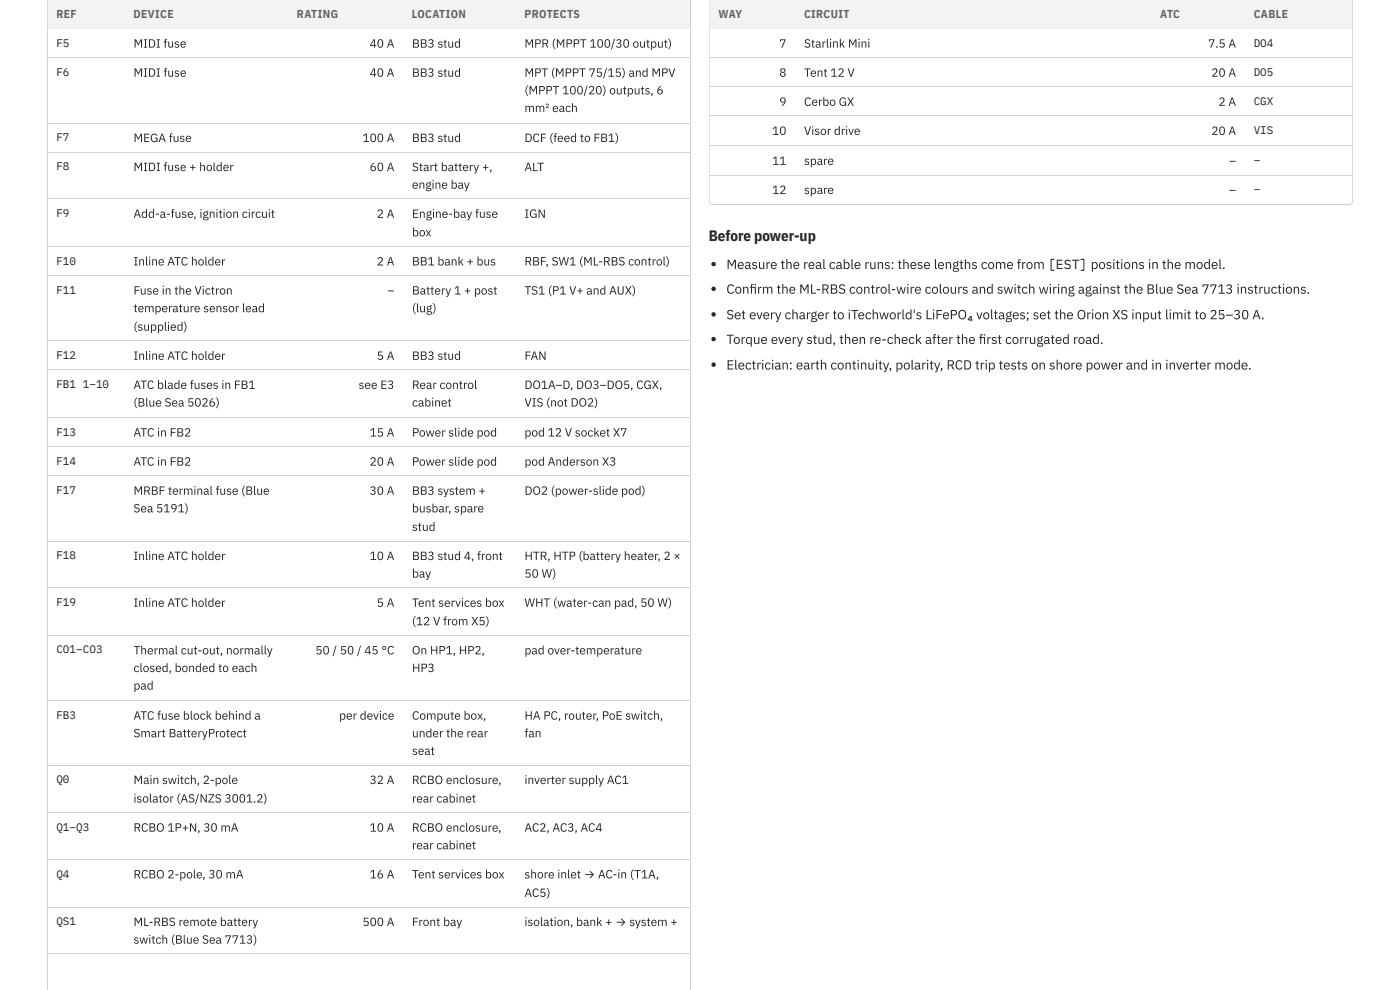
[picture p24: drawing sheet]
<svg xmlns="http://www.w3.org/2000/svg" width="420mm" height="297mm" viewBox="0 0 420 297" stroke-linecap="round" stroke-linejoin="round" font-family="sans-serif">
<defs><g id="words">
<text font-size="4.5" fill="#1d232a" x="212.7" y="72.2">Before power-up</text>
<g font-size="4" fill="#1d232a">
<text x="218" y="80.7">Measure the real cable runs: these lengths come from [EST] positions in the model.</text>
<text x="218" y="88.1">Confrm the ML-RBS control-wire colours and switch wiring against the Blue Sea 7713 instructions.</text>
<text x="225" y="88.1">i</text>
<text x="218" y="95.8">Set every charger to iTechworld's LiFePO₄ voltages; set the Orion XS input limit to 25–30 A.</text>
<text x="218" y="103.2">Torque every stud, then re-check after the frst corrugated road.</text>
<text x="293.8" y="103.2">i</text>
<text x="218" y="110.9">Electrician: earth continuity, polarity, RCD trip tests on shore power and in inverter mode.</text>
</g>
<g font-size="3.6" fill="#1d232a">
<text x="40.1" y="14.3">MIDI fuse</text>
<text x="110.9" y="14.3">40 A</text>
<text x="123.7" y="14.3">BB3 stud</text>
<text x="157.4" y="14.3">MPR (MPPT 100/30 output)</text>
<text x="233.9" y="14.3">7</text>
<text x="241.3" y="14.3">Starlink Mini</text>
<text x="362.6" y="14.3">7.5 A</text>
<text x="40.1" y="23">MIDI fuse</text>
<text x="110.9" y="23">40 A</text>
<text x="123.7" y="23">BB3 stud</text>
<text x="157.4" y="23">MPT (MPPT 75/15) and MPV</text>
<text x="233.9" y="23">8</text>
<text x="241.3" y="23">Tent 12 V</text>
<text x="363.6" y="23">20 A</text>
<text x="157.4" y="28.3">(MPPT 100/20) outputs, 6</text>
<text x="157.4" y="33.6">mm² each</text>
<text x="233.9" y="31.8">9</text>
<text x="241.3" y="31.8">Cerbo GX</text>
<text x="365.7" y="31.8">2 A</text>
<text x="231.8" y="40.5">10</text>
<text x="241.3" y="40.5">Visor drive</text>
<text x="363.6" y="40.5">20 A</text>
<text x="40.1" y="42.6">MEGA fuse</text>
<text x="108.8" y="42.6">100 A</text>
<text x="123.7" y="42.6">BB3 stud</text>
<text x="157.4" y="42.6">DCF (feed to FB1)</text>
<text x="40.1" y="51.3">MIDI fuse + holder</text>
<text x="110.9" y="51.3">60 A</text>
<text x="123.7" y="51.3">Start battery +,</text>
<text x="157.4" y="51.3">ALT</text>
<text x="231.8" y="49.5">11</text>
<text x="241.3" y="49.5">spare</text>
<text x="368.9" y="49.5">–</text>
<text x="123.7" y="56.6">engine bay</text>
<text x="231.8" y="58.2">12</text>
<text x="241.3" y="58.2">spare</text>
<text x="368.9" y="58.2">–</text>
<text x="40.1" y="65.4">Add-a-fuse, ignition circuit</text>
<text x="113.1" y="65.4">2 A</text>
<text x="123.7" y="65.4">Engine-bay fuse</text>
<text x="157.4" y="65.4">IGN</text>
<text x="123.7" y="70.9">box</text>
<text x="40.1" y="79.6">Inline ATC holder</text>
<text x="113.1" y="79.6">2 A</text>
<text x="123.7" y="79.6">BB1 bank + bus</text>
<text x="157.4" y="79.6">RBF, SW1 (ML-RBS control)</text>
<text x="40.1" y="88.4">Fuse in the Victron</text>
<text x="116.3" y="88.4">–</text>
<text x="123.7" y="88.4">Battery 1 + post</text>
<text x="157.4" y="88.4">TS1 (P1 V+ and AUX)</text>
<text x="40.1" y="93.7">temperature sensor lead</text>
<text x="123.7" y="93.7">(lug)</text>
<text x="40.1" y="99.2">(supplied)</text>
<text x="40.1" y="108">Inline ATC holder</text>
<text x="113.1" y="108">5 A</text>
<text x="123.7" y="108">BB3 stud</text>
<text x="157.4" y="108">FAN</text>
<text x="40.1" y="116.7">ATC blade fuses in FB1</text>
<text x="107.6" y="116.7">see E3</text>
<text x="123.7" y="116.7">Rear control</text>
<text x="157.4" y="116.7">DO1A–D, DO3–DO5, CGX,</text>
<text x="40.1" y="122">(Blue Sea 5026)</text>
<text x="123.7" y="122">cabinet</text>
<text x="157.4" y="122">VIS (not DO2)</text>
<text x="40.1" y="131">ATC in FB2</text>
<text x="110.9" y="131">15 A</text>
<text x="123.7" y="131">Power slide pod</text>
<text x="157.4" y="131">pod 12 V socket X7</text>
<text x="40.1" y="139.7">ATC in FB2</text>
<text x="110.9" y="139.7">20 A</text>
<text x="123.7" y="139.7">Power slide pod</text>
<text x="157.4" y="139.7">pod Anderson X3</text>
<text x="40.1" y="148.4">MRBF terminal fuse (Blue</text>
<text x="110.9" y="148.4">30 A</text>
<text x="123.7" y="148.4">BB3 system +</text>
<text x="157.4" y="148.4">DO2 (power-slide pod)</text>
<text x="40.1" y="153.7">Sea 5191)</text>
<text x="123.7" y="153.7">busbar, spare</text>
<text x="123.7" y="159.3">stud</text>
<text x="40.1" y="168">Inline ATC holder</text>
<text x="110.9" y="168">10 A</text>
<text x="123.7" y="168">BB3 stud 4, front</text>
<text x="123.7" y="173.3">bay</text>
<text x="157.4" y="168">HTR, HTP (battery heater, 2 ×</text>
<text x="157.4" y="173.3">50 W)</text>
<text x="40.1" y="182">Inline ATC holder</text>
<text x="113.1" y="182">5 A</text>
<text x="123.7" y="182">Tent services box</text>
<text x="157.4" y="182">WHT (water-can pad, 50 W)</text>
<text x="123.7" y="187.6">(12 V from X5)</text>
<text x="40.1" y="196.3">Thermal cut-out, normally</text>
<text x="94.7" y="196.3">50 / 50 / 45 °C</text>
<text x="123.7" y="196.3">On HP1, HP2,</text>
<text x="157.4" y="196.3">pad over-temperature</text>
<text x="40.1" y="201.6">closed, bonded to each</text>
<text x="123.7" y="201.6">HP3</text>
<text x="40.1" y="206.9">pad</text>
<text x="40.1" y="215.9">ATC fuse block behind a</text>
<text x="101.8" y="215.9">per device</text>
<text x="123.7" y="215.9">Compute box,</text>
<text x="157.4" y="215.9">HA PC, router, PoE switch,</text>
<text x="40.1" y="221.2">Smart BatteryProtect</text>
<text x="123.7" y="221.2">under the rear</text>
<text x="157.4" y="221.2">fan</text>
<text x="123.7" y="226.5">seat</text>
<text x="40.1" y="235.2">Main switch, 2-pole</text>
<text x="110.9" y="235.2">32 A</text>
<text x="123.7" y="235.2">RCBO enclosure,</text>
<text x="157.4" y="235.2">inverter supply AC1</text>
<text x="40.1" y="240.8">isolator (AS/NZS 3001.2)</text>
<text x="123.7" y="240.8">rear cabinet</text>
<text x="40.1" y="249.5">RCBO 1P+N, 30 mA</text>
<text x="110.9" y="249.5">10 A</text>
<text x="123.7" y="249.5">RCBO enclosure,</text>
<text x="157.4" y="249.5">AC2, AC3, AC4</text>
<text x="123.7" y="254.8">rear cabinet</text>
<text x="40.1" y="263.5">RCBO 2-pole, 30 mA</text>
<text x="110.9" y="263.5">16 A</text>
<text x="123.7" y="263.5">Tent services box</text>
<text x="157.4" y="263.5">shore inlet → AC-in (T1A,</text>
<text x="157.4" y="269.1">AC5)</text>
<text x="40.1" y="277.8">ML-RBS remote battery</text>
<text x="108.8" y="277.8">500 A</text>
<text x="123.7" y="277.8">Front bay</text>
<text x="157.4" y="277.8">isolation, bank + → system +</text>
<text x="40.1" y="283.1">switch (Blue Sea 7713)</text>
</g>
<g font-size="3.4" fill="#5a6470">
<text x="16.9" y="5.3">REF</text>
<text x="40.1" y="5.3">DEVICE</text>
<text x="89.1" y="5.3">RATING</text>
<text x="123.7" y="5.3">LOCATION</text>
<text x="157.4" y="5.3">PROTECTS</text>
<text x="215.6" y="5.3">WAY</text>
<text x="241.3" y="5.3">CIRCUIT</text>
<text x="348.2" y="5.3">ATC</text>
<text x="376.3" y="5.3">CABLE</text>
</g>
<g font-size="3.3" fill="#1d232a">
<text x="16.9" y="14">F5</text>
<text x="376.3" y="14">DO4</text>
<text x="16.9" y="22.8">F6</text>
<text x="376.3" y="22.8">DO5</text>
<text x="376.3" y="31.5">CGX</text>
<text x="376.3" y="40.2">VIS</text>
<text x="16.9" y="42.3">F7</text>
<text x="16.9" y="51.1">F8</text>
<text x="376.3" y="49.2">–</text>
<text x="376.3" y="57.9">–</text>
<text x="16.9" y="65.1">F9</text>
<text x="16.9" y="79.4">F10</text>
<text x="16.9" y="88.1">F11</text>
<text x="16.9" y="107.7">F12</text>
<text x="16.9" y="116.4">FB1</text>
<text x="24.8" y="116.4">1–10</text>
<text x="16.9" y="130.7">F13</text>
<text x="16.9" y="139.4">F14</text>
<text x="16.9" y="148.2">F17</text>
<text x="16.9" y="167.7">F18</text>
<text x="16.9" y="181.8">F19</text>
<text x="16.9" y="196.1">CO1–CO3</text>
<text x="16.9" y="215.6">FB3</text>
<text x="16.9" y="235">Q0</text>
<text x="16.9" y="249.2">Q1–Q3</text>
<text x="16.9" y="263.3">Q4</text>
<text x="16.9" y="277.5">QS1</text>
</g>
</g></defs>
<g fill="none" stroke="#c9d1d9" stroke-width=".3">
<path d="M14.2 0v297M14.3 8.6h192.9M14.3 17.3h192.9M207.3 0v297M14.3 36.9h192.9M14.3 45.6h192.9M14.3 59.7h192.9M14.3 74h192.9M14.3 82.7h192.9M14.3 102.3h192.9M14.3 111h192.9M14.3 125.3h192.9"/>
<path d="M14.3 134h192.9M14.3 142.7h192.9M14.3 162.3h192.9M14.3 176.3h192.9M14.3 190.6h192.9M14.3 210.2h192.9M14.3 229.5h192.9M14.3 243.8h192.9M14.3 257.8h192.9M14.3 272.1h192.9M14.3 286.1h192.9"/>
</g>
<path d="M212.9 0h193.1v60.1a1.46 1.46 0 0 1-1.5 1.4h-190.2a1.46 1.46 0 0 1-1.4-1.4z" fill="#fff"/>
<g fill="#c9d1d9">
<path d="M212.7 60.7h193.4v.9h-193.4z"/>
<path d="M405.2 0h.9v61.6h-.9z"/>
<path d="M212.7 0h1v61.6h-1z"/>
</g>
<path d="M213 8.6h192.9M213 17.3h192.9M213 26.1h192.9M213 34.8h192.9M213 43.8h192.9M213 52.5h192.9M213 61.3h192.9" fill="none" stroke="#c9d1d9" stroke-width=".3"/>
<g fill="#1d232a">
<circle cx="214.2" cy="79.2" r=".66"/>
<circle cx="214.2" cy="86.6" r=".66"/>
<circle cx="214.2" cy="94.3" r=".66"/>
<circle cx="214.2" cy="101.7" r=".66"/>
<circle cx="214.2" cy="109.4" r=".66"/>
</g>
<g fill="#f1f4f7">
<path d="M14.3 0h23v8.5h-23z"/>
<path d="M37.3 0h49.2v8.5h-49.2z"/>
<path d="M86.5 0h34.4v8.5h-34.4z"/>
<path d="M120.9 0h33.9v8.5h-33.9z"/>
<path d="M154.8 0h52.4v8.5h-52.4z"/>
<path d="M213 0h25.7v8.5h-25.7z"/>
<path d="M238.7 0h106.8v8.5h-106.8z"/>
<path d="M345.5 0h28.1v8.5h-28.1z"/>
<path d="M373.6 0h32.3v8.5h-32.3z"/>
</g>
<use href="#words"/>
</svg>
